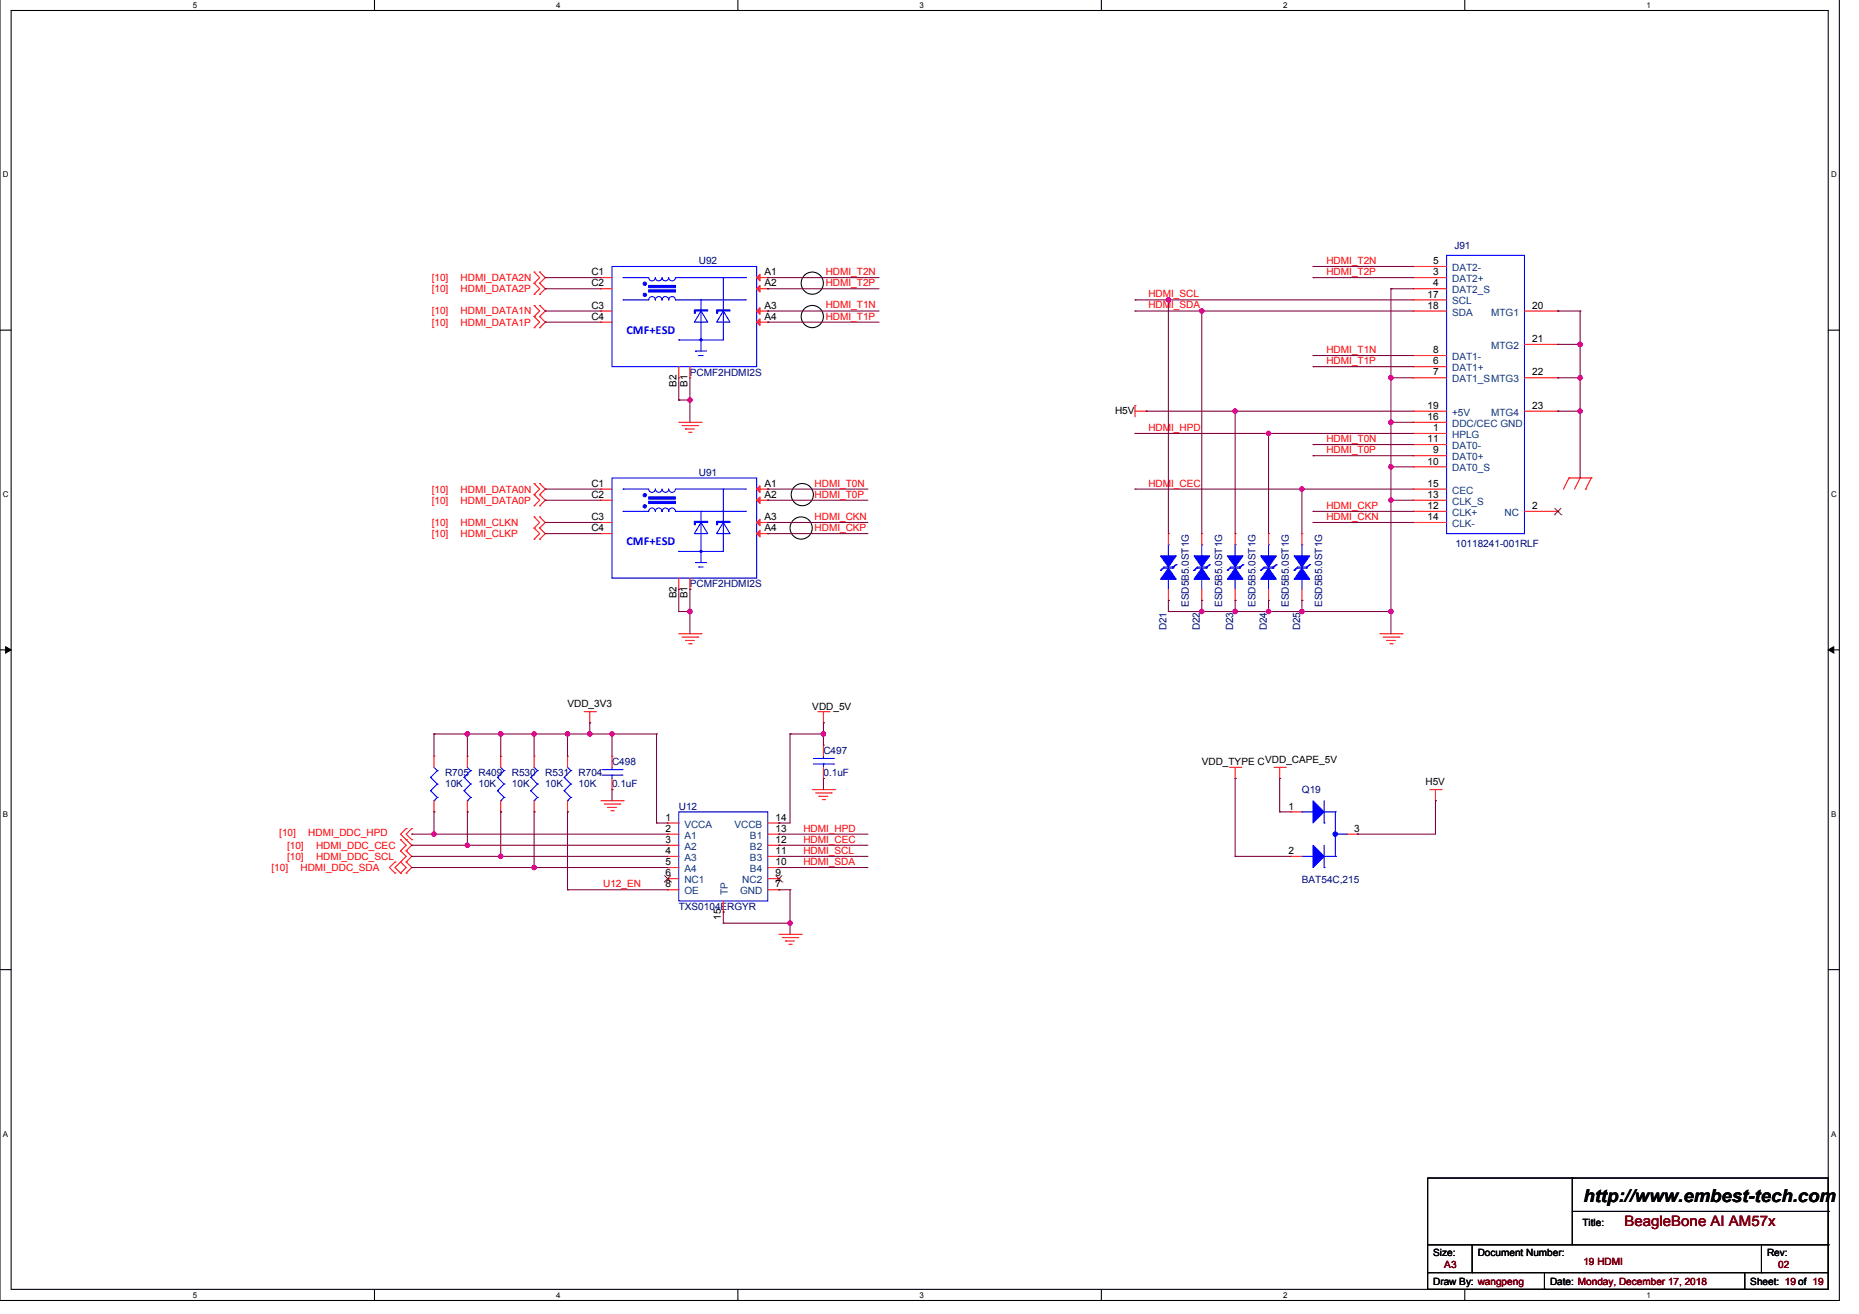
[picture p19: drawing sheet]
<svg xmlns="http://www.w3.org/2000/svg" width="297mm" height="210mm" viewBox="0 0 297 210" stroke-linecap="round" stroke-linejoin="round" font-family="sans-serif">
<defs><g id="words">
<text font-size="2.8" x="253" y="192">http://www.embest-tech.com</text>
<text font-size="2.3" fill="#800000" x="259.6" y="195.8">BeagleBone AI AM57x</text>
<g font-size="1.9" fill="#00f">
<text x="100.1" y="53.3">CMF+ESD</text>
<text x="100.1" y="87.1">CMF+ESD</text>
</g>
<g font-size="1.6" fill="#000080">
<text x="232.4" y="39.7">J91</text>
<text x="111.7" y="42.2">U92</text>
<text x="110.2" y="60">PCMF2HDMI2S</text>
<text x="111.7" y="76">U91</text>
<text x="232.6" y="87.4">10118241-001RLF</text>
<text x="110.2" y="93.8">PCMF2HDMI2S</text>
<text x="186.4" y="100.7" transform="rotate(-90 186.4 100.7)">D21</text>
<text x="189.9" y="97" transform="rotate(-90 189.9 97)">ESD5B5.0ST1G</text>
<text x="191.7" y="100.7" transform="rotate(-90 191.7 100.7)">D22</text>
<text x="195.3" y="97" transform="rotate(-90 195.3 97)">ESD5B5.0ST1G</text>
<text x="197.1" y="100.7" transform="rotate(-90 197.1 100.7)">D23</text>
<text x="200.6" y="97" transform="rotate(-90 200.6 97)">ESD5B5.0ST1G</text>
<text x="202.4" y="100.7" transform="rotate(-90 202.4 100.7)">D24</text>
<text x="206" y="97" transform="rotate(-90 206 97)">ESD5B5.0ST1G</text>
<text x="207.7" y="100.7" transform="rotate(-90 207.7 100.7)">D25</text>
<text x="211.3" y="97" transform="rotate(-90 211.3 97)">ESD5B5.0ST1G</text>
<text x="71.1" y="124">R705</text>
<text x="71.1" y="125.8">10K</text>
<text x="76.5" y="124">R409</text>
<text x="76.5" y="125.8">10K</text>
<text x="81.8" y="124">R530</text>
<text x="81.8" y="125.8">10K</text>
<text x="87.1" y="124">R531</text>
<text x="87.1" y="125.8">10K</text>
<text x="92.5" y="124">R704</text>
<text x="92.5" y="125.8">10K</text>
<text x="97.8" y="122.2">C498</text>
<text x="97.8" y="125.8">0.1uF</text>
<text x="131.6" y="120.5">C497</text>
<text x="131.6" y="124">0.1uF</text>
<text x="108.5" y="129.4">U12</text>
<text x="208" y="126.7">Q19</text>
<text x="208" y="141.1">BAT54C,215</text>
<text x="108.5" y="145.4">TXS0104ERGYR</text>
</g>
<g font-size="1.6" fill="#f00">
<text x="69" y="46.7">[10]</text>
<text x="69" y="44.9">[10]</text>
<text x="73.6" y="46.7">HDMI_DATA2P</text>
<text x="73.6" y="44.9">HDMI_DATA2N</text>
<text x="131.9" y="45.7">HDMI_T2P</text>
<text x="131.9" y="43.9">HDMI_T2N</text>
<text x="183.5" y="47.5">HDMI_SCL</text>
<text x="211.9" y="43.9">HDMI_T2P</text>
<text x="211.9" y="42.2">HDMI_T2N</text>
<text x="69" y="52">[10]</text>
<text x="69" y="50.2">[10]</text>
<text x="73.6" y="52">HDMI_DATA1P</text>
<text x="73.6" y="50.2">HDMI_DATA1N</text>
<text x="131.9" y="51">HDMI_T1P</text>
<text x="131.9" y="49.3">HDMI_T1N</text>
<text x="183.5" y="49.3">HDMI_SDA</text>
<text x="211.9" y="58.2">HDMI_T1P</text>
<text x="211.9" y="56.4">HDMI_T1N</text>
<text x="183.5" y="68.8">HDMI_HPD</text>
<text x="211.9" y="70.6">HDMI_T0N</text>
<text x="130.2" y="77.7">HDMI_T0N</text>
<text x="183.5" y="77.7">HDMI_CEC</text>
<text x="211.9" y="72.4">HDMI_T0P</text>
<text x="69" y="80.5">[10]</text>
<text x="69" y="78.7">[10]</text>
<text x="73.6" y="80.5">HDMI_DATA0P</text>
<text x="73.6" y="78.7">HDMI_DATA0N</text>
<text x="130.2" y="79.5">HDMI_T0P</text>
<text x="130.2" y="83.1">HDMI_CKN</text>
<text x="211.9" y="81.3">HDMI_CKP</text>
<text x="211.9" y="83.1">HDMI_CKN</text>
<text x="69" y="85.8">[10]</text>
<text x="69" y="84">[10]</text>
<text x="73.6" y="85.8">HDMI_CLKP</text>
<text x="73.6" y="84">HDMI_CLKN</text>
<text x="130.2" y="84.8">HDMI_CKP</text>
<text x="44.6" y="133.6">[10]</text>
<text x="45.9" y="135.6">[10]</text>
<text x="45.9" y="137.4">[10]</text>
<text x="49.3" y="133.6">HDMI_DDC_HPD</text>
<text x="50.5" y="135.6">HDMI_DDC_CEC</text>
<text x="50.5" y="137.4">HDMI_DDC_SCL</text>
<text x="128.4" y="132.8">HDMI_HPD</text>
<text x="128.4" y="134.6">HDMI_CEC</text>
<text x="128.4" y="136.4">HDMI_SCL</text>
<text x="43.4" y="139.1">[10]</text>
<text x="48" y="139.1">HDMI_DDC_SDA</text>
<text x="96.4" y="141.7">U12_EN</text>
<text x="128.4" y="138.2">HDMI_SDA</text>
</g>
<g font-size="1.6">
<text x="94.5" y="44">C1</text>
<text x="94.5" y="45.8">C2</text>
<text x="122.2" y="44">A1</text>
<text x="122.2" y="45.8">A2</text>
<text x="228.1" y="47.5">17</text>
<text x="229" y="44">3</text>
<text x="229" y="42.2">5</text>
<text x="229" y="45.8">4</text>
<text x="94.5" y="49.3">C3</text>
<text x="94.5" y="51.1">C4</text>
<text x="122.2" y="49.3">A3</text>
<text x="122.2" y="51.1">A4</text>
<text x="228.1" y="49.3">18</text>
<text x="244.8" y="49.3">20</text>
<text x="229" y="58.2">6</text>
<text x="229" y="60">7</text>
<text x="229" y="56.4">8</text>
<text x="244.8" y="54.6">21</text>
<text x="244.8" y="60">22</text>
<text x="108.1" y="61.8" transform="rotate(-90 108.1 61.8)">B2</text>
<text x="109.9" y="61.8" transform="rotate(-90 109.9 61.8)">B1</text>
<text x="228.1" y="65.3">19</text>
<text x="244.8" y="65.3">23</text>
<text x="178.2" y="66.1">H5V</text>
<text x="228.1" y="70.6">11</text>
<text x="228.1" y="67.1">16</text>
<text x="229" y="68.9">1</text>
<text x="94.5" y="77.8">C1</text>
<text x="122.2" y="77.8">A1</text>
<text x="228.1" y="74.2">10</text>
<text x="228.1" y="77.8">15</text>
<text x="229" y="72.4">9</text>
<text x="94.5" y="79.5">C2</text>
<text x="94.5" y="83.1">C3</text>
<text x="122.2" y="79.5">A2</text>
<text x="122.2" y="83.1">A3</text>
<text x="228.1" y="81.3">12</text>
<text x="228.1" y="83.1">14</text>
<text x="228.1" y="79.5">13</text>
<text x="244.8" y="81.3">2</text>
<text x="94.5" y="84.9">C4</text>
<text x="122.2" y="84.9">A4</text>
<text x="108.1" y="95.6" transform="rotate(-90 108.1 95.6)">B2</text>
<text x="109.9" y="95.6" transform="rotate(-90 109.9 95.6)">B1</text>
<text x="90.7" y="113">VDD_3V3</text>
<text x="129.8" y="113.4">VDD_5V</text>
<text x="192" y="122.2">VDD_TYPE CVDD_CAPE_5V</text>
<text x="227.8" y="125.4">H5V</text>
<text x="106.3" y="131.1">1</text>
<text x="123.9" y="131.1">14</text>
<text x="205.9" y="129.3">1</text>
<text x="106.3" y="132.9">2</text>
<text x="106.3" y="134.7">3</text>
<text x="106.3" y="136.4">4</text>
<text x="123.9" y="132.9">13</text>
<text x="123.9" y="134.7">12</text>
<text x="123.9" y="136.4">11</text>
<text x="205.9" y="136.4">2</text>
<text x="216.4" y="132.9">3</text>
<text x="106.3" y="138.2">5</text>
<text x="106.3" y="140">6</text>
<text x="106.3" y="141.8">8</text>
<text x="123.9" y="138.2">10</text>
<text x="123.9" y="140">9</text>
<text x="123.9" y="141.8">7</text>
<text x="115.2" y="146.9" transform="rotate(-90 115.2 146.9)">15</text>
<text x="252.8" y="195.8">Title:</text>
<text x="229" y="200.7">Size:</text>
<text x="236.1" y="200.7">Document Number:</text>
<text x="282.3" y="200.7">Rev:</text>
<text x="229" y="205.3">Draw By: wangpeng</text>
<text x="247.7" y="205.3">Date: Monday, December 17, 2018</text>
<text x="279.7" y="205.3">Sheet: 19 of 19</text>
</g>
<g font-size="1.6" fill="#004080">
<text x="232" y="45.1">DAT2+</text>
<text x="232" y="43.3">DAT2-</text>
<text x="232" y="46.8">DAT2_S</text>
<text x="232" y="48.6">SCL</text>
<text x="232" y="50.4">SDA</text>
<text x="238.3" y="50.4">MTG1</text>
<text x="232" y="59.3">DAT1+</text>
<text x="232" y="57.5">DAT1-</text>
<text x="238.3" y="55.7">MTG2</text>
<text x="232" y="61.1">DAT1_SMTG3</text>
<text x="232" y="71.7">DAT0-</text>
<text x="232" y="68.2">DDC/CEC GND</text>
<text x="232" y="66.4">+5V</text>
<text x="232" y="70">HPLG</text>
<text x="238.3" y="66.4">MTG4</text>
<text x="232" y="73.5">DAT0+</text>
<text x="232" y="75.3">DAT0_S</text>
<text x="232" y="82.4">CLK+</text>
<text x="232" y="80.6">CLK_S</text>
<text x="232" y="78.8">CEC</text>
<text x="240.4" y="82.4">NC</text>
<text x="232" y="84.2">CLK-</text>
<text x="109.3" y="132.2">VCCA</text>
<text x="109.3" y="134">A1</text>
<text x="109.3" y="135.7">A2</text>
<text x="109.3" y="137.5">A3</text>
<text x="117.3" y="132.2">VCCB</text>
<text x="119.8" y="134">B1</text>
<text x="119.8" y="135.7">B2</text>
<text x="119.8" y="137.5">B3</text>
<text x="109.3" y="139.3">A4</text>
<text x="109.3" y="141.1">NC1</text>
<text x="109.3" y="142.9">OE</text>
<text x="116.3" y="143" transform="rotate(-90 116.3 143)">TP</text>
<text x="118.2" y="142.9">GND</text>
<text x="118.6" y="141.1">NC2</text>
<text x="119.8" y="139.3">B4</text>
</g>
<g font-size="1.6" fill="#800000">
<text x="230.8" y="202.6">A3</text>
<text x="253" y="202.1">19 HDMI</text>
<text x="284.1" y="202.6">02</text>
</g>
<g font-size="1.3">
<text x="30.8" y="1.2">5</text>
<text x="88.9" y="1.2">4</text>
<text x="146.9" y="1.2">3</text>
<text x="205" y="1.2">2</text>
<text x="263.1" y="1.2">1</text>
<text x=".4" y="28.3">D</text>
<text x="292.6" y="28.3">D</text>
<text x=".4" y="79.4">C</text>
<text x="292.6" y="79.4">C</text>
<text x=".4" y="130.5">B</text>
<text x="292.6" y="130.5">B</text>
<text x=".4" y="181.6">A</text>
<text x="292.6" y="181.6">A</text>
<text x="30.8" y="207.3">5</text>
<text x="88.9" y="207.3">4</text>
<text x="146.9" y="207.3">3</text>
<text x="205" y="207.3">2</text>
<text x="263.1" y="207.3">1</text>
</g>
</g></defs>
<path d="M0 -.1v207.8h293.9v-207.8M1.8 1.7h290.3v204.3h-290.3z" fill="none" stroke="#000" stroke-width=".17"/>
<g fill="#fff">
<path d="M30.8 .1h.7v1.4h-.7z"/>
<path d="M30.8 206.1h.7v1.5h-.7z"/>
</g>
<path d="M59.8 -.1v1.8M59.8 206v1.7" fill="none" stroke="#000" stroke-width=".17"/>
<g fill="#fff">
<path d="M88.9 .1h.7v1.4h-.7z"/>
<path d="M88.9 206.1h.7v1.5h-.7z"/>
</g>
<path d="M117.9 -.1v1.8M117.9 206v1.7" fill="none" stroke="#000" stroke-width=".17"/>
<g fill="#fff">
<path d="M146.9 .1h.7v1.4h-.7z"/>
<path d="M146.9 206.1h.7v1.5h-.7z"/>
</g>
<path d="M176 -.1v1.8M176 206v1.7" fill="none" stroke="#000" stroke-width=".17"/>
<g fill="#fff">
<path d="M205 .1h.7v1.4h-.7z"/>
<path d="M205 206.1h.7v1.5h-.7z"/>
</g>
<path d="M234.1 -.1v1.8M234.1 206v1.7" fill="none" stroke="#000" stroke-width=".17"/>
<g fill="#fff">
<path d="M263.1 .1h.7v1.4h-.7z"/>
<path d="M263.1 206.1h.7v1.5h-.7z"/>
<path d="M.4 27.2h1v1.4h-1z"/>
<path d="M292.6 27.2h.9v1.4h-.9z"/>
<path d="M.4 78.3h1v1.4h-1z"/>
<path d="M292.6 78.3h.9v1.4h-.9z"/>
</g>
<path d="M0 52.7h1.8M292.1 52.7h1.8" fill="none" stroke="#000" stroke-width=".17"/>
<g fill="#fff">
<path d="M.4 129.3h.9v1.5h-.9z"/>
<path d="M292.6 129.3h.8v1.5h-.8z"/>
</g>
<path d="M0 103.8h1.8M292.1 103.8h1.8" fill="none" stroke="#000" stroke-width=".17"/>
<path d="M.9 103.3l.9 .5-.9 .5zM292.1 103.8l.9-.5v1z" fill="#000" stroke="#000" stroke-width=".16"/>
<g fill="#fff">
<path d="M.4 180.4h.9v1.4h-.9z"/>
<path d="M292.6 180.4h.8v1.4h-.8z"/>
</g>
<g fill="none" stroke="#000" stroke-width=".17">
<path d="M0 154.9h1.8M292.1 154.9h1.8M228.1 188.2h64v17.8h-64zM228.1 198.9h64M235.2 198.9v4.4M251.2 188.2h.1M251.2 188.2v10.7M251.2 193.5h40.9M281.5 198.9v4.4M292.1 198.9h.1M292.1 193.5h.1M228.1 203.3h.1"/>
<path d="M228.1 203.3h64M235.2 203.3h.1M246.8 206h.1M246.8 203.3v2.7M278.8 206h.1M278.8 203.3v2.7M281.5 203.3h.1"/>
<circle cx="129.8" cy="45.2" r="1.77"/>
<circle cx="129.8" cy="50.6" r="1.77"/>
<circle cx="128.2" cy="79" r="1.77"/>
<circle cx="128" cy="84.3" r="1.77"/>
</g>
<g fill="none" stroke="#f00" stroke-width=".17">
<path d="M85.3 52.3h.1M85.3 50.6h.1M85.3 48.8h.1M85.3 47h.1M85.3 45.2h.1M85.3 43.5h.1M85.3 50.6l.9 .9-.9 .8M85.3 48.8l.9 .9-.9 .9M85.3 45.2l.9 .9-.9 .9M85.3 43.5l.9 .8-.9 .9M86.2 50.6h.1M86.2 52.3h.1"/>
<path d="M86.2 48.8h.1M86.2 45.2h.1M86.2 47h.1M86.2 43.5h.1M86.2 50.6l.9 .9-.9 .8M86.2 48.8l.9 .9-.9 .9M86.2 45.2l.9 .9-.9 .9M86.2 43.5l.9 .8-.9 .9M96 44.3h.1M96 46.1h.1M96 49.7h.1M96 51.5h.1"/>
<path d="M96 44.3h1.8M96 46.1h1.8M96 49.7h1.8M96 51.5h1.8M108.5 58.6v1.7M110.2 58.6v1.7M120.9 44.3h1.8M120.9 46.1h1.8M120.9 49.7h1.8M120.9 51.5h1.8M122.7 44.3h.1M122.7 46.1h.1"/>
<path d="M122.7 49.7h.1M122.7 51.5h.1M225.8 44.3h.1M225.8 42.6h.1M225.8 46.1h.1M225.8 58.6h.1M225.8 56.8h.1M225.8 47.9h.1M225.8 49.7h.1M225.8 44.3h5.3M225.8 46.1h5.3M225.8 49.7h5.3"/>
<path d="M225.8 42.6h5.3M225.8 58.6h5.3M225.8 56.8h5.3M225.8 47.9h5.3M243.6 49.7h5.3M243.6 55h5.3M248.9 49.7h.1M248.9 55h.1M85.3 79h.1M85.3 77.2h.1M85.3 79l.9 .9-.9 .9M85.3 77.2l.9 .9-.9 .9"/>
<path d="M86.2 79h.1M86.2 77.2h.1M86.2 79l.9 .9-.9 .9M86.2 77.2l.9 .9-.9 .9M96 78.1h.1M96 79.9h.1M96 78.1h1.8M96 79.9h1.8M108.5 60.3h.1M108.5 67.5h3.5M109 68h2.5M109.5 68.5h.1"/>
<path d="M109.5 68.5h1.4M110.1 69.1h.3M110.2 60.3h.1M110.4 69.1h.1M111.5 68h.1M112 67.5h.1M120.9 78.1h1.8M120.9 79.9h1.8M122.7 78.1h.1M122.7 79.9h.1M181.4 64.8h.1M181.4 65.7h1.7"/>
<path d="M181.4 64.8v1.8M183.1 65.7h.1M225.8 60.3h.1M225.8 72.8h.1M225.8 74.6h.1M225.8 71h.1M225.8 79.9h.1M225.8 78.1h.1M225.8 67.5h.1M225.8 65.7h.1M225.8 69.2h.1M225.8 65.7h5.3"/>
<path d="M225.8 67.5h5.3M225.8 78.1h5.3M225.8 79.9h5.3M225.8 60.3h5.3M225.8 72.8h5.3M225.8 74.6h5.3M225.8 71h5.3M225.8 69.2h5.3M243.6 65.7h5.3M243.6 60.3h5.3M248.9 60.3h.1M248.9 65.7h.1"/>
<path d="M250.7 76.4h.1M250.7 76.4l-.9 1.7M250.7 76.4h3.6M252.5 76.4h.1M252.5 76.4l-.9 1.7M253.4 78.1h.1M254.3 76.4h.1M254.3 76.4l-.9 1.7M85.3 80.8h.1M85.3 86.1h.1M85.3 84.4h.1M85.3 82.6h.1"/>
<path d="M85.3 84.4l.9 .8-.9 .9M85.3 82.6l.9 .9-.9 .9M86.2 80.8h.1M86.2 84.4h.1M86.2 86.1h.1M86.2 82.6h.1M86.2 84.4l.9 .8-.9 .9M86.2 82.6l.9 .9-.9 .9M96 83.5h.1M96 85.2h.1M96 83.5h1.8M96 85.2h1.8"/>
<path d="M108.5 94.1h.1M108.5 92.4v1.7M110.2 94.1h.1M110.2 92.4v1.7M120.9 83.5h1.8M120.9 85.2h1.8M122.7 83.5h.1M122.7 85.2h.1M186.7 95.9h.1M186.7 85.2h.1M186.7 85.2v1.8M186.7 94.1v1.8"/>
<path d="M192 95.9h.1M192 85.2h.1M192 85.2v1.8M192 94.1v1.8M197.4 95.9h.1M197.4 85.2h.1M197.4 85.2v1.8M197.4 94.1v1.8M202.7 95.9h.1M202.7 85.2h.1M202.7 85.2v1.8M202.7 94.1v1.8"/>
<path d="M208 95.9h.1M208 85.2h.1M208 85.2v1.8M208 94.1v1.8M225.8 81.7h.1M225.8 83.5h.1M225.8 83.5h5.3M225.8 81.7h5.3M243.6 81.7h5.3M248.9 81.7h.1M93.3 113.7h1.8M94.2 115.5h.1"/>
<path d="M94.2 113.7v1.8M95.1 113.7h.1M108.5 101.2h3.5M109 101.8h2.5M109.5 102.3h.1M109.5 102.3h1.4M110.1 102.8h.3M110.4 102.8h.1M111.5 101.8h.1M112 101.2h.1M130.7 113.7h1.8M131.6 115.5h.1"/>
<path d="M131.6 119h.1M131.6 113.7v1.8M131.6 119v1.8M132.5 113.7h.1M220.5 101.2h3.5M221 101.8h2.5M221.5 102.3h.1M221.5 102.3h1.5M222.1 102.8h.3M222.4 102.8h.1M223.5 101.8h.1M224 101.2h.1"/>
<path d="M63.1 137.7h.1M63.1 139.5h.1M63.1 137.7l-.9 .9 .9 .9M64 135.9h.1M64 134.1h.1M64 139.5h.1M64 137.7h.1M64 134.1l.9 .9-.9 .9M64 135.9l.9 .9-1.8 1.8 .9 .9M64 137.7l.9 .9-.9 .9M64.9 132.4h.1M64.9 134.1h.1"/>
<path d="M64.9 135.9h.1M64.9 137.7h.1M64.9 139.5h.1M64.9 132.4l-.9 .8 1.8 1.8-.9 .9M64.9 137.7l.9 .9-.9 .9M64.9 135.9l.9 .9-.9 .9M65.8 132.4h.1M65.8 134.1h.1M65.8 132.4l-.9 .8 .9 .9M69.3 120.8h.1M69.3 129.7h.1M69.3 120.8v1.8"/>
<path d="M69.3 127.9v1.8M74.7 120.8h.1M74.7 129.7h.1M74.7 120.8v1.8M74.7 127.9v1.8M80 120.8h.1M80 129.7h.1M80 120.8v1.8M80 127.9v1.8M85.3 120.8h.1M85.3 129.7h.1M85.3 120.8v1.8"/>
<path d="M85.3 127.9v1.8M90.7 120.8h.1M90.7 129.7h.1M90.7 120.8v1.8M90.7 127.9v1.8M96 127.9h3.6M96.5 128.4h2.5M97.1 129h.1M97.1 129h1.4M97.6 129.5h.4M97.8 120.8h.1M97.8 126.1h.1"/>
<path d="M97.8 120.8v1.8M97.8 124.4v1.7M98 129.5h.1M99 128.4h.1M99.6 127.9h.1M106.7 131.5h.1M106.7 133.2h.1M106.7 135h.1M106.7 136.8h.1M106.7 138.6h.1M106.7 133.2h1.8M106.7 136.8h1.8"/>
<path d="M106.7 131.5h1.8M106.7 135h1.8M106.7 138.6h1.8M122.7 133.2h1.8M122.7 136.8h1.8M122.7 131.5h1.8M122.7 135h1.8M122.7 138.6h1.8M124.5 131.5h.1M124.5 133.2h.1M124.5 135h.1M124.5 136.8h.1"/>
<path d="M124.5 138.6h.1M129.8 126.1h3.5M130.3 126.7h2.5M130.9 127.2h.1M130.9 127.2h1.4M131.4 127.7h.4M131.6 124.4h.1M131.6 122.6v1.8M131.8 127.7h.1M132.8 126.7h.1M133.3 126.1h.1M196.5 122.6h1.7"/>
<path d="M197.4 124.4h.1M197.4 122.6v1.8M198.2 122.6h.1M203.6 122.6h1.8M204.5 124.4h.1M204.5 122.6v1.8M205.4 122.6h.1M206.2 129.7h.1M206.2 136.8h.1M206.2 129.7h1.8M206.2 136.8h1.8M215.1 133.2h1.8"/>
<path d="M216.9 133.2h.1M228.5 126.1h1.8M229.4 127.9h.1M229.4 126.1v1.8M230.3 126.1h.1M106.7 140.4h.1M106.7 142.1h.1M106.7 140.4h1.8M106.7 142.1h1.8M115.6 145.7h.1M115.6 143.9v1.8M122.7 140.4h1.8"/>
<path d="M122.7 142.1h1.8M124.5 140.4h.1M124.5 142.1h.1M124.5 149.2h3.5M125 149.8h2.5M125.5 150.3h.1M125.5 150.3h1.4M126.1 150.8h.3M126.4 150.8h.1M127.5 149.8h.1M128 149.2h.1"/>
</g>
<g fill="#00f" stroke="#00f" stroke-width=".17">
<path d="M202.7 90.8l1.2 1.7h-2.5z" fill-rule="evenodd"/>
<path d="M201.4 88.8h2.5l-1.2 1.8z" fill-rule="evenodd"/>
<path d="M114.5 83.3h2.1v.2h-1.9v.3h-.2z" fill-rule="evenodd"/>
<path d="M103.7 79.4h4.2v.3h-4.2z" fill-rule="evenodd"/>
<path d="M103.7 80.1h4.2v.3h-4.2z" fill-rule="evenodd"/>
<path d="M110.9 83.3h2.2v.2h-2v.3h-.2z" fill-rule="evenodd"/>
<path d="M197.4 90.8l1.2 1.7h-2.5z" fill-rule="evenodd"/>
<path d="M196.1 88.8h2.5l-1.2 1.8z" fill-rule="evenodd"/>
<path d="M114.5 49.5h2.1v.2h-1.9v.3h-.2z" fill-rule="evenodd"/>
<path d="M103.7 45.6h4.2v.3h-4.2z" fill-rule="evenodd"/>
<path d="M103.7 46.3h4.2v.4h-4.2z" fill-rule="evenodd"/>
<path d="M110.9 49.5h2.2v.2h-2v.3h-.2z" fill-rule="evenodd"/>
<path d="M209.8 127.9l1.8 1.8-1.8 1.8z" fill-rule="evenodd"/>
<path d="M209.8 135l1.8 1.8-1.8 1.8z" fill-rule="evenodd"/>
<path d="M192 90.8l1.3 1.7h-2.5z" fill-rule="evenodd"/>
<path d="M190.8 88.8h2.5l-1.3 1.8z" fill-rule="evenodd"/>
<path d="M208 90.8l1.3 1.7h-2.5z" fill-rule="evenodd"/>
<path d="M206.8 88.8h2.5l-1.3 1.8z" fill-rule="evenodd"/>
<path d="M186.7 90.8l1.2 1.7h-2.5z" fill-rule="evenodd"/>
<path d="M185.4 88.8h2.5l-1.2 1.8z" fill-rule="evenodd"/>
<circle cx="103" cy="79.1" r=".26"/>
<circle cx="103" cy="80.9" r=".26"/>
<circle cx="112" cy="88.1" r=".17"/>
<circle cx="103" cy="45.3" r=".26"/>
<circle cx="103" cy="47.1" r=".26"/>
<circle cx="112" cy="54.3" r=".17"/>
<circle cx="213.4" cy="133.2" r=".35"/>
</g>
<g fill="none" stroke="#00f" stroke-width=".17">
<path d="M97.8 42.6h23.1v16h-23.1zM99.6 44.3h4.1a.53 .53 0 0 0 .5 .6 .53 .53 0 0 0 .5-.6M99.6 44.3h.1M99.6 47.9h4.1a.53 .53 0 0 1 .5-.5 .53 .53 0 0 1 .5 .5M99.6 47.9h.1M104.7 44.3a.53 .53 0 0 0 .6 .6 .53 .53 0 0 0 .5-.6 .53 .53 0 0 0 .5 .6 .53 .53 0 0 0 .5-.6 .53 .53 0 0 0 .6 .6 .53 .53 0 0 0 .5-.6h11.2M104.7 47.9a.53 .53 0 0 1 .6-.5 .53 .53 0 0 1 .5 .5 .53 .53 0 0 1 .5-.5 .53 .53 0 0 1 .5 .5h.1a.53 .53 0 0 1 .5-.5 .53 .53 0 0 1 .5 .5h11.2M108.5 54.3h.1M111.1 56.1h.1M111.1 56.1h1.8M111.7 56.8h.1M111.7 56.8h.7"/>
<path d="M112 49.7l1.1 1.8h-2.2zM112 47.9h.1M112 47.9v8.2M115.6 49.7l1 1.8h-2.1zM115.6 44.3h.1M115.6 44.3v10h-7.1M119.1 47.9h.1M119.1 44.3h.1M231.1 40.8h12.5v44.4h-12.5zM97.8 76.4h23.1v16h-23.1zM99.6 78.1h4.1a.53 .53 0 0 0 .5 .5 .53 .53 0 0 0 .5-.5M99.6 78.1h.1"/>
<path d="M104.7 78.1a.53 .53 0 0 0 .6 .5 .53 .53 0 0 0 .5-.5 .53 .53 0 0 0 .5 .5 .53 .53 0 0 0 .5-.5 .53 .53 0 0 0 .6 .5 .53 .53 0 0 0 .5-.5h11.2M115.6 78.1h.1M115.6 78.1v10h-7.1M119.1 78.1h.1M99.6 81.7h4.1a.53 .53 0 0 1 .5-.5 .53 .53 0 0 1 .5 .5M99.6 81.7h.1M104.7 81.7a.53 .53 0 0 1 .6-.5 .53 .53 0 0 1 .5 .5 .53 .53 0 0 1 .5-.5 .53 .53 0 0 1 .5 .5h.1a.53 .53 0 0 1 .5-.5 .53 .53 0 0 1 .5 .5h11.2M108.5 88.1h.1M111.1 89.9h.1M111.1 89.9h1.8M111.7 90.6h.1M111.7 90.6h.7"/>
<path d="M112 83.5l1.1 1.7h-2.2zM112 81.7h.1M112 81.7v8.2M115.6 83.5l1 1.7h-2.1zM119.1 81.7h.1M185.4 91.1h.1M186.7 87h.1M186.7 92.4h.1M186.7 87v1.8M186.7 92.4v1.7M187.4 90.6h.1M187.4 90.8h.1"/>
<path d="M187.4 90.6h-1.4l-.6 .5M187.4 90.8h-1.4l-.6 .3M187.9 90.2h.1M187.9 90.2l-.5 .6M187.9 90.2l-.5 .4M190.8 91.1h.1M192 87h.1M192 92.4h.1M192 87v1.8M192 92.4v1.7M192.7 90.6h.1M192.7 90.8h.1"/>
<path d="M192.7 90.6h-1.4l-.5 .5M192.7 90.8h-1.4l-.5 .3M193.3 90.2h.1M193.3 90.2l-.6 .6M193.3 90.2l-.6 .4M196.1 91.1h.1M197.4 87h.1M197.4 92.4h.1M197.4 87v1.8M197.4 92.4v1.7M198.1 90.6h.1M198.1 90.8h.1"/>
<path d="M198.1 90.6h-1.5l-.5 .5M198.1 90.8h-1.5l-.5 .3M198.6 90.2h.1M198.6 90.2l-.5 .6M198.6 90.2l-.5 .4M201.4 91.1h.1M202.7 87h.1M202.7 92.4h.1M202.7 87v1.8M202.7 92.4v1.7M203.4 90.6h.1M203.4 90.8h.1"/>
<path d="M203.4 90.6h-1.4l-.6 .5M203.4 90.8h-1.4l-.6 .3M203.9 90.2h.1M203.9 90.2l-.5 .6M203.9 90.2l-.5 .4M206.8 91.1h.1M208 87h.1M208 92.4h.1M208 87v1.8M208 92.4v1.7M208.7 90.6h.1M208.7 90.8h.1"/>
<path d="M208.7 90.6h-1.4l-.5 .5M208.7 90.8h-1.4l-.5 .3M209.3 90.2h.1M209.3 90.2l-.6 .6M209.3 90.2l-.6 .4M68.8 124.2h.1M68.8 126.3h.1M68.8 124.2l1.1 1M68.8 126.3l1.1 1.1M69.3 127.9h.1M69.3 122.6l.6 .5M69.9 123.1h.1"/>
<path d="M69.9 125.2h.1M69.9 127.4h.1M69.9 123.1l-1.1 1.1M69.9 125.2l-1.1 1.1M69.9 127.4l-.6 .5M74.1 124.2h.1M74.1 126.3h.1M74.1 124.2l1.1 1M74.1 126.3l1.1 1.1M74.7 127.9h.1M74.7 122.6l.5 .5M75.2 123.1h.1"/>
<path d="M75.2 125.2h.1M75.2 127.4h.1M75.2 123.1l-1.1 1.1M75.2 125.2l-1.1 1.1M75.2 127.4l-.5 .5M79.5 124.2h.1M79.5 126.3h.1M79.5 124.2l1 1M79.5 126.3l1 1.1M80 127.9h.1M80 122.6l.5 .5M80.5 123.1h.1"/>
<path d="M80.5 125.2h.1M80.5 127.4h.1M80.5 123.1l-1 1.1M80.5 125.2l-1 1.1M80.5 127.4l-.5 .5M84.8 124.2h.1M84.8 126.3h.1M84.8 124.2l1.1 1M84.8 126.3l1.1 1.1M85.3 127.9h.1M85.3 122.6l.6 .5M85.9 123.1h.1"/>
<path d="M85.9 125.2h.1M85.9 127.4h.1M85.9 123.1l-1.1 1.1M85.9 125.2l-1.1 1.1M85.9 127.4l-.6 .5M90.1 124.2h.1M90.1 126.3h.1M90.1 124.2l1.1 1M90.1 126.3l1.1 1.1M90.7 127.9h.1M90.7 122.6l.5 .5M91.2 123.1h.1"/>
<path d="M91.2 125.2h.1M91.2 127.4h.1M91.2 123.1l-1.1 1.1M91.2 125.2l-1.1 1.1M91.2 127.4l-.5 .5M96.2 122.9h3.2M96.2 123.8h3.2M97.8 123.8h.1M97.8 122.9h.1M97.8 122.6v.3M97.8 123.8v.6M99.4 122.9h.1"/>
<path d="M99.4 123.8h.1M108.5 129.7h14.2v14.2h-14.2zM130 121.2h3.2M130 122.1h3.2M131.6 122.1h.1M131.6 121.2h.1M131.6 120.8v.4M131.6 122.1v.5M133.2 121.2h.1M133.2 122.1h.1M208 136.8h.1M208 129.7h.1"/>
<path d="M208 136.8h1.8M208 129.7h1.8M211.6 131.5h.1M211.6 138.6h.1M211.6 127.9v3.6M211.6 135v3.6M211.6 136.8h1.8M211.6 129.7h1.8M213.4 136.8h.1M213.4 129.7h.1M213.4 129.7v7.1M213.4 133.2h1.7"/>
<path d="M215.1 133.2h.1"/>
</g>
<g fill="#f00" stroke="#f00" stroke-width=".17">
<path d="M120.9 78.1l.5-.5v1.1z"/>
<path d="M120.9 79.9l.5-.5v1z"/>
<path d="M120.9 83.5l.5-.6v1.1z"/>
<path d="M120.9 85.2l.5-.5v1.1z"/>
<path d="M120.9 44.3l.5-.5v1.1z"/>
<path d="M120.9 46.1l.5-.5v1.1z"/>
<path d="M120.9 49.7l.5-.5v1z"/>
<path d="M120.9 51.5l.5-.6v1.1z"/>
</g>
<path d="M248.4 82.2h.1M248.4 81.2l1.1 1M249.4 81.2l-1 1M249.5 82.2h.1M106.2 139.8l1 1.1M107.2 139.8l-1.1 1.1M123.9 139.8l1.1 1.1M125 139.8l-1.1 1.1M106.1 140.9h.1M107.2 140.9h.1M123.9 140.9h.1M125 140.9h.1" fill="none" stroke="#804000" stroke-width=".16"/>
<g fill="none" stroke="#800040" stroke-width=".17">
<path d="M87.1 46.1h.1M87.1 44.3h.1M87.1 51.5h.1M87.1 49.7h.1M87.1 44.3h8.9M87.1 49.7h8.9M87.1 51.5h8.9M87.1 46.1h8.9M122.7 51.5h.1M122.7 49.7h.1M122.7 46.1h.1M122.7 44.3h.1"/>
<path d="M122.7 44.3h17.8M122.7 49.7h17.8M122.7 51.5h17.8M122.7 46.1h17.8M181.4 47.9h.1M181.4 49.7h.1M181.4 47.9h44.4M181.4 49.7h44.4M186.7 47.9h.1M186.7 47.9v37.3M192 49.7h.1M192 49.7v35.5"/>
<path d="M209.8 44.3h.1M209.8 42.6h.1M209.8 58.6h.1M209.8 56.8h.1M209.8 44.3h16M209.8 42.6h16M209.8 58.6h16M209.8 56.8h16M222.2 46.1h.1M222.2 46.1h3.6M222.2 46.1v55.1M248.9 49.7h.1"/>
<path d="M248.9 55h.1M248.9 49.7h3.6M248.9 55h3.6M252.5 49.7h.1M252.5 55h.1M252.5 49.7v26.7M87.1 79.9h.1M87.1 78.1h.1M87.1 78.1h8.9M87.1 79.9h8.9M108.5 63.9h.1M108.5 60.3v3.6"/>
<path d="M108.5 63.9h1.7M110.2 63.9h.1M110.2 60.3v7.2M122.7 79.9h.1M122.7 78.1h.1M122.7 78.1h16M122.7 79.9h16M181.4 69.2h.1M181.4 78.1h.1M181.4 69.2h44.4M181.4 78.1h44.4M183.1 65.7h.1"/>
<path d="M183.1 65.7h42.7M197.4 65.7h.1M197.4 65.7v19.5M202.7 69.2h.1M202.7 69.2v16M208 78.1h.1M208 78.1v7.1M209.8 72.8h.1M209.8 71h.1M209.8 72.8h16M209.8 71h16M222.2 60.3h.1"/>
<path d="M222.2 67.5h.1M222.2 74.6h.1M222.2 79.9h.1M222.2 79.9h3.6M222.2 60.3h3.6M222.2 67.5h3.6M222.2 74.6h3.6M248.9 60.3h.1M248.9 65.7h.1M248.9 65.7h3.6M248.9 60.3h3.6M252.5 65.7h.1"/>
<path d="M252.5 60.3h.1M87.1 85.2h.1M87.1 83.5h.1M87.1 83.5h8.9M87.1 85.2h8.9M108.5 94.1h.1M108.5 97.7h.1M108.5 94.1v3.6M108.5 97.7h1.7M110.2 94.1h.1M110.2 97.7h.1M110.2 94.1v7.1"/>
<path d="M122.7 85.2h.1M122.7 83.5h.1M122.7 83.5h16M122.7 85.2h16M186.7 95.9h.1M186.7 97.7h.1M186.7 97.7h35.5M186.7 95.9v1.8M192 95.9h.1M192 97.7h.1M192 95.9v1.8M197.4 95.9h.1"/>
<path d="M197.4 97.7h.1M197.4 95.9v1.8M202.7 95.9h.1M202.7 97.7h.1M202.7 95.9v1.8M208 95.9h.1M208 97.7h.1M208 95.9v1.8M209.8 81.7h.1M209.8 83.5h.1M209.8 81.7h16M209.8 83.5h16"/>
<path d="M222.2 97.7h.1M69.3 117.2h.1M69.3 117.2h35.6M69.3 117.2v3.6M74.7 117.2h.1M74.7 117.2v3.6M80 117.2h.1M80 117.2v3.6M85.3 117.2h.1M85.3 117.2v3.6M90.7 117.2h.1M90.7 117.2v3.6"/>
<path d="M94.2 117.2h.1M94.2 115.5h.1M94.2 115.5v1.7M97.8 117.2h.1M97.8 117.2v3.6M104.9 117.2h.1M104.9 117.2v14.3M126.2 117.2h.1M126.2 117.2h5.4M126.2 117.2v14.3h-1.7M131.6 115.5h.1M131.6 117.2h.1"/>
<path d="M131.6 115.5v3.5M65.8 133.2h.1M65.8 135h.1M65.8 136.8h.1M65.8 138.6h.1M65.8 133.2h40.9M65.8 135h40.9M65.8 136.8h40.9M65.8 138.6h40.9M69.3 129.7h.1M69.3 133.2h.1M69.3 129.7v3.5"/>
<path d="M74.7 129.7h.1M74.7 135h.1M74.7 129.7v5.3M80 129.7h.1M80 136.8h.1M80 129.7v7.1M85.3 129.7h.1M85.3 138.6h.1M85.3 129.7v8.9M90.7 129.7h.1M90.7 129.7v12.4M97.8 126.1h.1"/>
<path d="M97.8 126.1v1.8M104.9 131.5h.1M104.9 131.5h1.8M124.5 133.2h.1M124.5 135h.1M124.5 136.8h.1M124.5 138.6h.1M124.5 131.5h.1M124.5 133.2h14.2M124.5 135h14.2M124.5 136.8h14.2M124.5 138.6h14.2"/>
<path d="M131.6 124.4h.1M131.6 124.4v1.7M197.4 124.4h.1M197.4 136.8h.1M197.4 136.8h8.8M197.4 124.4v12.4M204.5 124.4h.1M204.5 129.7h.1M204.5 124.4v5.3M204.5 129.7h1.7M216.9 133.2h.1M229.4 127.9h.1"/>
<path d="M229.4 127.9v5.3h-12.5M90.7 142.1h.1M90.7 142.1h16M115.6 145.7h.1M115.6 147.5h.1M115.6 145.7v1.8M115.6 147.5h10.6M124.5 142.1h.1M124.5 142.1h1.7M126.2 147.5h.1M126.2 142.1h.1M126.2 142.1v7.1"/>
</g>
<g fill="#f0f" stroke="#f0f" stroke-width=".17">
<circle cx="252.5" cy="55" r=".35"/>
<circle cx="252.5" cy="65.7" r=".35"/>
<circle cx="97.8" cy="117.2" r=".35"/>
<circle cx="126.2" cy="147.5" r=".35"/>
<circle cx="80" cy="136.8" r=".35"/>
<circle cx="85.3" cy="138.6" r=".35"/>
<circle cx="131.6" cy="117.2" r=".35"/>
<circle cx="69.3" cy="133.2" r=".35"/>
<circle cx="94.2" cy="117.2" r=".35"/>
<circle cx="90.7" cy="117.2" r=".35"/>
<circle cx="80" cy="117.2" r=".35"/>
<circle cx="74.7" cy="117.2" r=".35"/>
<circle cx="74.7" cy="135" r=".35"/>
<circle cx="85.3" cy="117.2" r=".35"/>
<circle cx="110.2" cy="63.9" r=".35"/>
<circle cx="110.2" cy="97.7" r=".35"/>
<circle cx="222.2" cy="60.3" r=".35"/>
<circle cx="222.2" cy="67.5" r=".35"/>
<circle cx="222.2" cy="79.9" r=".35"/>
<circle cx="222.2" cy="74.6" r=".35"/>
<circle cx="252.5" cy="60.3" r=".35"/>
<circle cx="186.7" cy="47.9" r=".35"/>
<circle cx="192" cy="49.7" r=".35"/>
<circle cx="197.4" cy="65.7" r=".35"/>
<circle cx="202.7" cy="69.2" r=".35"/>
<circle cx="208" cy="78.1" r=".35"/>
<circle cx="192" cy="97.7" r=".35"/>
<circle cx="197.4" cy="97.7" r=".35"/>
<circle cx="202.7" cy="97.7" r=".35"/>
<circle cx="222.2" cy="97.7" r=".35"/>
<circle cx="208" cy="97.7" r=".35"/>
</g>
<use href="#words"/>
</svg>
